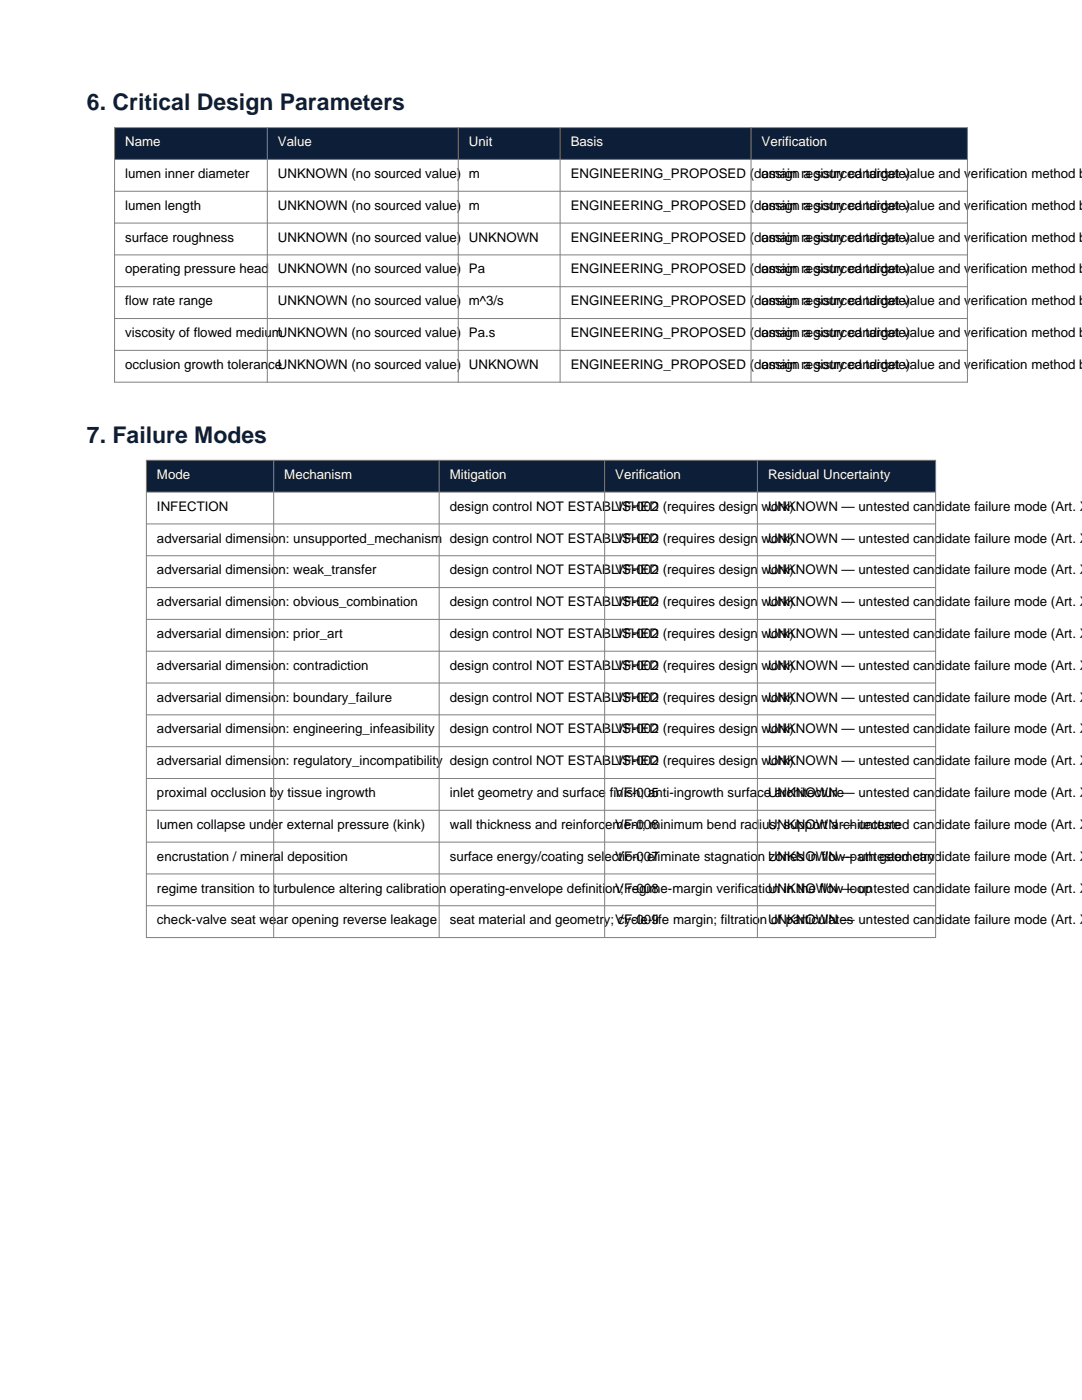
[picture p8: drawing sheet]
<svg xmlns="http://www.w3.org/2000/svg" width="216mm" height="279mm" viewBox="0 0 216 279" stroke-linecap="round" stroke-linejoin="round" font-family="sans-serif">
<defs><g id="words">
<g font-size="4.6" fill="#0c1e38">
<text x="17.4" y="21.9">6. Critical Design Parameters</text>
<text x="17.4" y="88.3">7. Failure Modes</text>
</g>
<g font-size="2.6" fill="#fff">
<text x="25" y="29.2">Name</text>
<text x="55.5" y="29.2">Value</text>
<text x="93.6" y="29.2">Unit</text>
<text x="113.9" y="29.2">Basis</text>
<text x="152" y="29.2">Verification</text>
<text x="31.3" y="95.6">Mode</text>
<text x="56.7" y="95.6">Mechanism</text>
<text x="89.7" y="95.6">Mitigation</text>
<text x="122.8" y="95.6">Verification</text>
<text x="153.2" y="95.6">Residual Uncertainty</text>
</g>
<g font-size="2.6">
<text x="25" y="35.5">lumen inner diameter</text>
<text x="55.5" y="35.5">UNKNOWN (no sourced value)</text>
<text x="93.6" y="35.5">m</text>
<text x="113.9" y="35.5">ENGINEERING_PROPOSED (domain registry candidate)</text>
<text x="152" y="35.5">assign a sourced target value and verification method be</text>
<text x="25" y="41.9">lumen length</text>
<text x="55.5" y="41.9">UNKNOWN (no sourced value)</text>
<text x="93.6" y="41.9">m</text>
<text x="113.9" y="41.9">ENGINEERING_PROPOSED (domain registry candidate)</text>
<text x="152" y="41.9">assign a sourced target value and verification method be</text>
<text x="25" y="48.2">surface roughness</text>
<text x="55.5" y="48.2">UNKNOWN (no sourced value)</text>
<text x="93.6" y="48.2">UNKNOWN</text>
<text x="113.9" y="48.2">ENGINEERING_PROPOSED (domain registry candidate)</text>
<text x="152" y="48.2">assign a sourced target value and verification method be</text>
<text x="25" y="54.6">operating pressure head</text>
<text x="55.5" y="54.6">UNKNOWN (no sourced value)</text>
<text x="93.6" y="54.6">Pa</text>
<text x="113.9" y="54.6">ENGINEERING_PROPOSED (domain registry candidate)</text>
<text x="152" y="54.6">assign a sourced target value and verification method be</text>
<text x="25" y="60.9">flow rate range</text>
<text x="55.5" y="60.9">UNKNOWN (no sourced value)</text>
<text x="93.6" y="60.9">m^3/s</text>
<text x="113.9" y="60.9">ENGINEERING_PROPOSED (domain registry candidate)</text>
<text x="152" y="60.9">assign a sourced target value and verification method be</text>
<text x="25" y="67.3">viscosity of flowed mediumUNKNOWN (no sourced value)</text>
<text x="93.6" y="67.3">Pa.s</text>
<text x="113.9" y="67.3">ENGINEERING_PROPOSED (domain registry candidate)</text>
<text x="152" y="67.3">assign a sourced target value and verification method be</text>
<text x="25" y="73.6">occlusion growth toleranceUNKNOWN (no sourced value)</text>
<text x="93.6" y="73.6">UNKNOWN</text>
<text x="113.9" y="73.6">ENGINEERING_PROPOSED (domain registry candidate)</text>
<text x="152" y="73.6">assign a sourced target value and verification method be</text>
<text x="31.3" y="101.9">INFECTION</text>
<text x="89.7" y="101.9">design control NOT ESTABLISHED (requires design work)</text>
<text x="122.8" y="101.9">VF-002</text>
<text x="153.2" y="101.9">UNKNOWN — untested candidate failure mode (Art. X</text>
<text x="31.3" y="108.3">adversarial dimension: unsupported_mechanism</text>
<text x="89.7" y="108.3">design control NOT ESTABLISHED (requires design work)</text>
<text x="122.8" y="108.3">VF-002</text>
<text x="153.2" y="108.3">UNKNOWN — untested candidate failure mode (Art. X</text>
<text x="31.3" y="114.6">adversarial dimension: weak_transfer</text>
<text x="89.7" y="114.6">design control NOT ESTABLISHED (requires design work)</text>
<text x="122.8" y="114.6">VF-002</text>
<text x="153.2" y="114.6">UNKNOWN — untested candidate failure mode (Art. X</text>
<text x="31.3" y="121">adversarial dimension: obvious_combination</text>
<text x="89.7" y="121">design control NOT ESTABLISHED (requires design work)</text>
<text x="122.8" y="121">VF-002</text>
<text x="153.2" y="121">UNKNOWN — untested candidate failure mode (Art. X</text>
<text x="31.3" y="127.3">adversarial dimension: prior_art</text>
<text x="89.7" y="127.3">design control NOT ESTABLISHED (requires design work)</text>
<text x="122.8" y="127.3">VF-002</text>
<text x="153.2" y="127.3">UNKNOWN — untested candidate failure mode (Art. X</text>
<text x="31.3" y="133.7">adversarial dimension: contradiction</text>
<text x="89.7" y="133.7">design control NOT ESTABLISHED (requires design work)</text>
<text x="122.8" y="133.7">VF-002</text>
<text x="153.2" y="133.7">UNKNOWN — untested candidate failure mode (Art. X</text>
<text x="31.3" y="140">adversarial dimension: boundary_failure</text>
<text x="89.7" y="140">design control NOT ESTABLISHED (requires design work)</text>
<text x="122.8" y="140">VF-002</text>
<text x="153.2" y="140">UNKNOWN — untested candidate failure mode (Art. X</text>
<text x="31.3" y="146.4">adversarial dimension: engineering_infeasibility</text>
<text x="89.7" y="146.4">design control NOT ESTABLISHED (requires design work)</text>
<text x="122.8" y="146.4">VF-002</text>
<text x="153.2" y="146.4">UNKNOWN — untested candidate failure mode (Art. X</text>
<text x="31.3" y="152.7">adversarial dimension: regulatory_incompatibility</text>
<text x="89.7" y="152.7">design control NOT ESTABLISHED (requires design work)</text>
<text x="122.8" y="152.7">VF-002</text>
<text x="153.2" y="152.7">UNKNOWN — untested candidate failure mode (Art. X</text>
<text x="31.3" y="159.1">proximal occlusion by tissue ingrowth</text>
<text x="89.7" y="159.1">inlet geometry and surface finish; anti-ingrowth surface architecture</text>
<text x="122.8" y="159.1">VF-005</text>
<text x="153.2" y="159.1">UNKNOWN — untested candidate failure mode (Art. X</text>
<text x="31.3" y="165.4">lumen collapse under external pressure (kink)</text>
<text x="89.7" y="165.4">wall thickness and reinforcement; minimum bend radius; support architecture</text>
<text x="122.8" y="165.4">VF-006</text>
<text x="153.2" y="165.4">UNKNOWN — untested candidate failure mode (Art. X</text>
<text x="31.3" y="171.8">encrustation / mineral deposition</text>
<text x="89.7" y="171.8">surface energy/coating selection; eliminate stagnation zones in flow-path geometry</text>
<text x="122.8" y="171.8">VF-007</text>
<text x="153.2" y="171.8">UNKNOWN — untested candidate failure mode (Art. X</text>
<text x="31.3" y="178.1">regime transition to turbulence altering calibration operating-envelope definition; regime-margin verification in the flow loop</text>
<text x="122.8" y="178.1">VF-008</text>
<text x="153.2" y="178.1">UNKNOWN — untested candidate failure mode (Art. X</text>
<text x="31.3" y="184.5">check-valve seat wear opening reverse leakage</text>
<text x="89.7" y="184.5">seat material and geometry; cycle-life margin; filtration of particulates</text>
<text x="122.8" y="184.5">VF-009</text>
<text x="153.2" y="184.5">UNKNOWN — untested candidate failure mode (Art. X</text>
</g>
</g></defs>
<path d="M22.9 25.5h170.1v6.3h-170.1z" fill-rule="evenodd" fill="#0c1e38"/>
<path d="M22.9 25.5h170.1v50.8h-170.1zM22.9 31.8h170.1M22.9 38.2h170.1M53.3 25.5v50.8M91.4 25.5v50.8M111.8 25.5v50.8M149.9 25.5v50.8M22.9 44.5h170.1M22.9 50.9h170.1M22.9 57.2h170.1M22.9 63.6h170.1M22.9 69.9h170.1" fill="none" stroke="#808080" stroke-width=".2"/>
<path d="M29.2 91.9h157.5v6.3h-157.5z" fill-rule="evenodd" fill="#0c1e38"/>
<g fill="none" stroke="#808080" stroke-width=".2">
<path d="M29.2 91.9h157.5v95.2h-157.5zM29.2 98.2h157.5M54.6 91.9v95.2M87.6 91.9v95.2M120.7 91.9v95.2M151.1 91.9v95.2M29.2 104.6h157.5M29.2 110.9h157.5M29.2 117.3h157.5M29.2 123.6h157.5M29.2 130h157.5M29.2 136.3h157.5"/>
<path d="M29.2 142.7h157.5M29.2 149h157.5M29.2 155.4h157.5M29.2 161.7h157.5M29.2 168.1h157.5M29.2 174.4h157.5M29.2 180.8h157.5"/>
</g>
<use href="#words"/>
</svg>
